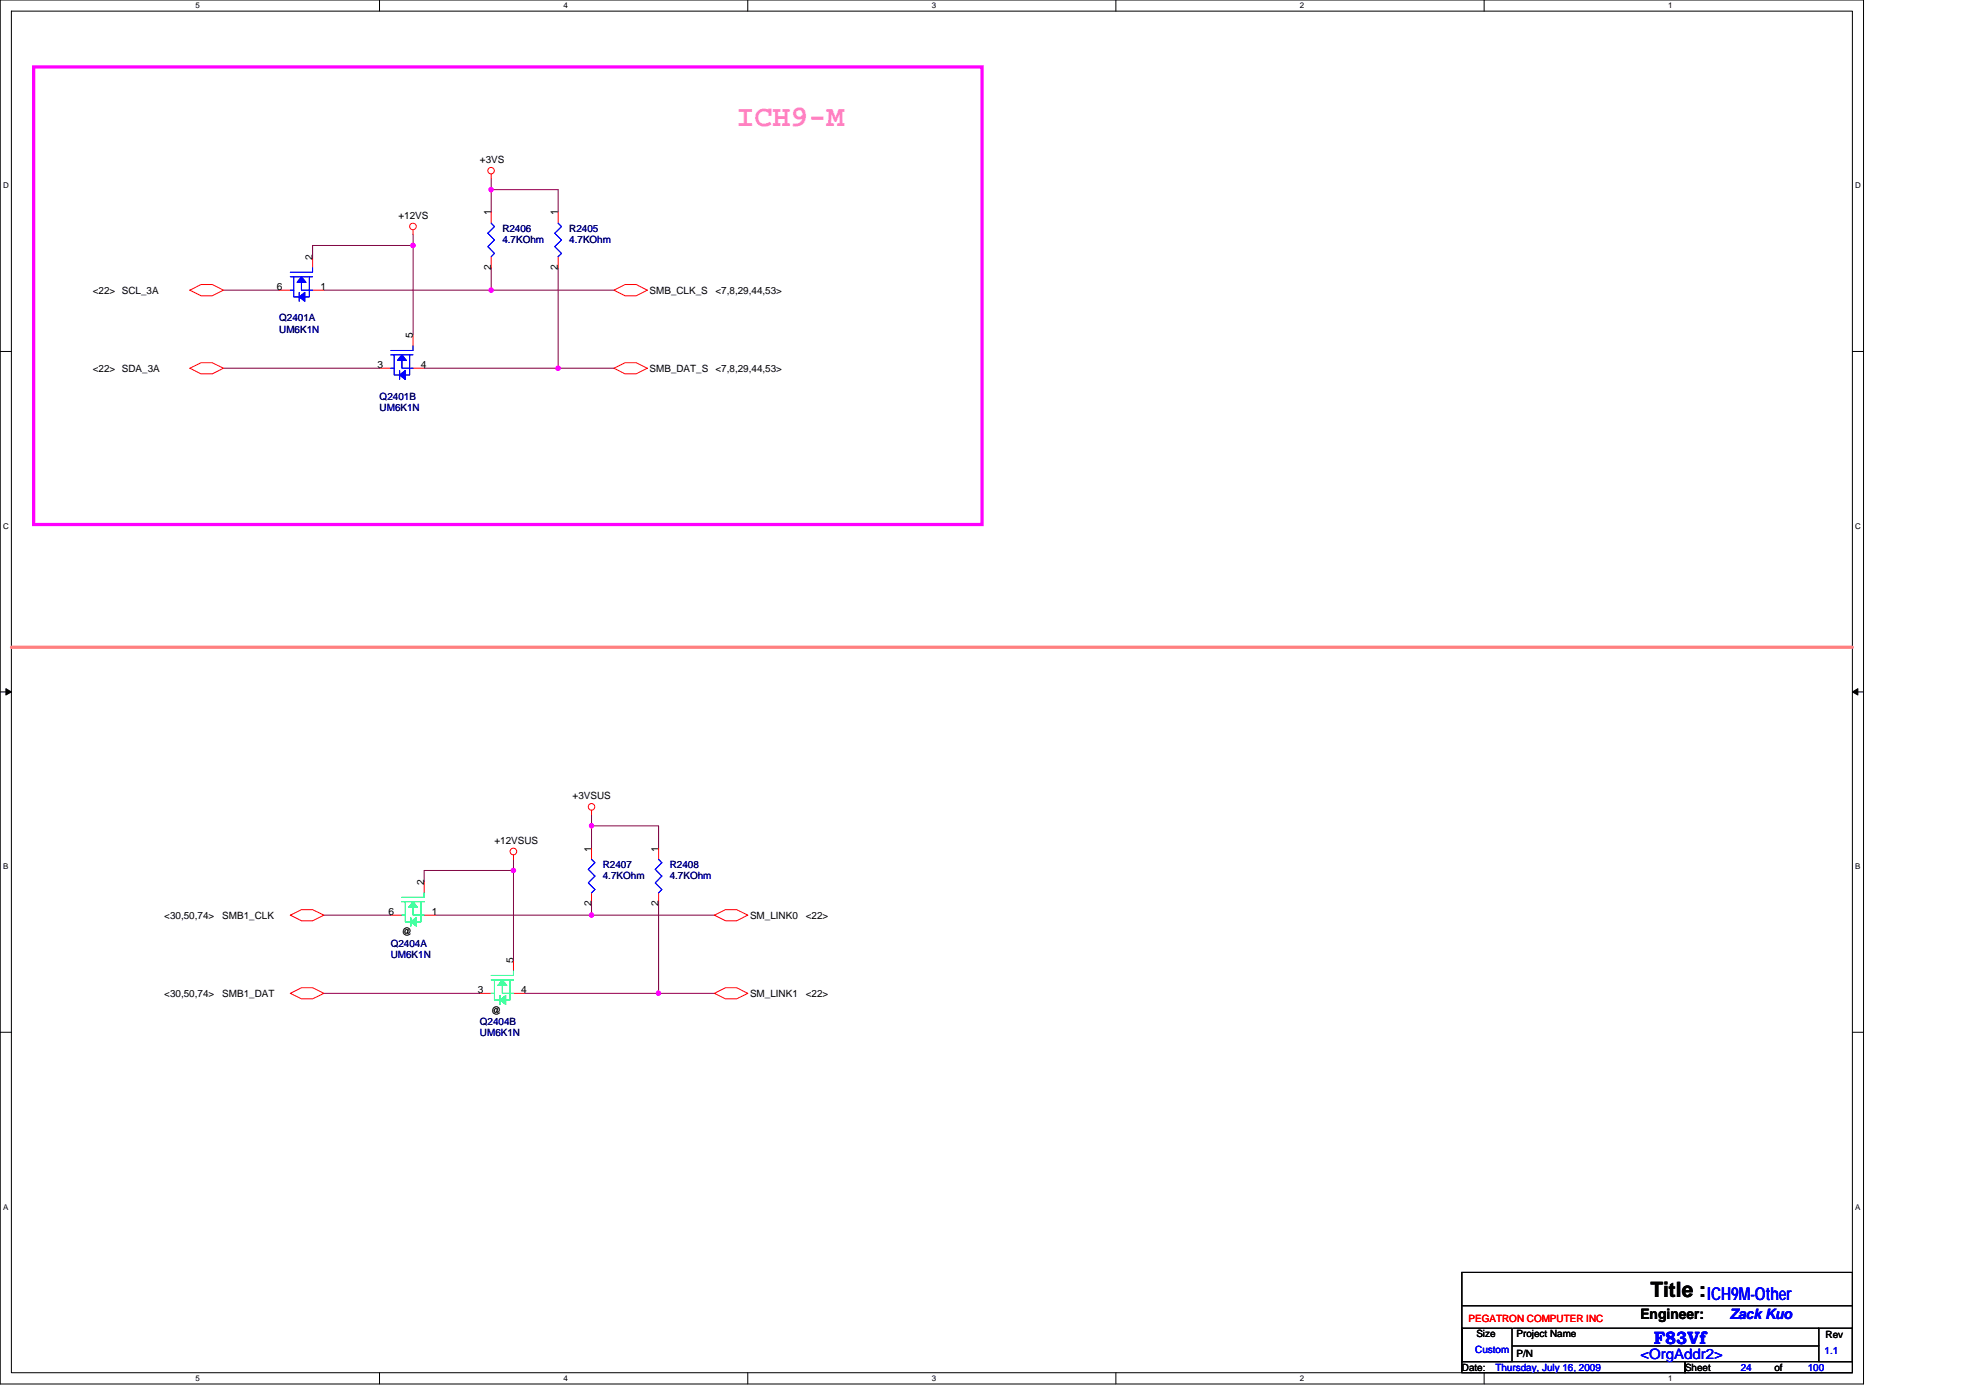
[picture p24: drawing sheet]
<svg xmlns="http://www.w3.org/2000/svg" width="297mm" height="210mm" viewBox="0 0 297 210" stroke-linecap="round" stroke-linejoin="round" font-family="sans-serif">
<defs><g id="words">
<text font-size="4.5" fill="#ff80c0" x="110.7" y="18.9">ICH9-M</text>
<text font-size="3.2" x="248" y="194.9">Title :</text>
<g font-size="2.7" fill="#00f">
<text x="256.5" y="195.3">ICH9M-Other</text>
<text x="248.5" y="201.8">F83Vf</text>
</g>
<text font-size="2.2" x="246.5" y="198.1">Engineer:</text>
<g font-size="2.2" fill="#00f">
<text x="259.9" y="198.1">Zack Kuo</text>
<text x="246.5" y="204.1">&lt;OrgAddr2&gt;</text>
</g>
<g font-size="1.5">
<text x="72.1" y="24.5">+3VS</text>
<text x="59.9" y="32.9">+12VS</text>
<text x="73.8" y="32.4" transform="rotate(-90 73.8 32.4)">1</text>
<text x="83.8" y="32.4" transform="rotate(-90 83.8 32.4)">1</text>
<text x="46.9" y="39.1" transform="rotate(-90 46.9 39.1)">2</text>
<text x="73.8" y="40.6" transform="rotate(-90 73.8 40.6)">2</text>
<text x="83.8" y="40.6" transform="rotate(-90 83.8 40.6)">2</text>
<text x="13.9" y="44.1">&lt;22&gt; SCL_3A</text>
<text x="41.6" y="43.6">6</text>
<text x="48.1" y="43.6">1</text>
<text x="97.6" y="44.1">SMB_CLK_S</text>
<text x="107.5" y="44.1">&lt;7,8,29,44,53&gt;</text>
<text x="62" y="50.8" transform="rotate(-90 62 50.8)">5</text>
<text x="13.9" y="55.8">&lt;22&gt; SDA_3A</text>
<text x="56.7" y="55.3">3</text>
<text x="63.2" y="55.3">4</text>
<text x="97.6" y="55.8">SMB_DAT_S</text>
<text x="107.5" y="55.8">&lt;7,8,29,44,53&gt;</text>
<text x="86" y="120">+3VSUS</text>
<text x="74.3" y="126.7">+12VSUS</text>
<text x="88.9" y="127.9" transform="rotate(-90 88.9 127.9)">1</text>
<text x="98.9" y="127.9" transform="rotate(-90 98.9 127.9)">1</text>
<text x="24.7" y="138">&lt;30,50,74&gt;</text>
<text x="33.4" y="138">SMB1_CLK</text>
<text x="58.4" y="137.4">6</text>
<text x="63.7" y="132.9" transform="rotate(-90 63.7 132.9)">2</text>
<text x="64.9" y="137.4">1</text>
<text x="88.9" y="136.1" transform="rotate(-90 88.9 136.1)">2</text>
<text x="98.9" y="136.1" transform="rotate(-90 98.9 136.1)">2</text>
<text x="112.7" y="138">SM_LINK0</text>
<text x="121.1" y="138">&lt;22&gt;</text>
<text x="60.4" y="140.5">@</text>
<text x="24.7" y="149.7">&lt;30,50,74&gt;</text>
<text x="33.4" y="149.7">SMB1_DAT</text>
<text x="71.8" y="149.2">3</text>
<text x="77.1" y="144.7" transform="rotate(-90 77.1 144.7)">5</text>
<text x="78.3" y="149.2">4</text>
<text x="112.7" y="149.7">SM_LINK1</text>
<text x="121.1" y="149.7">&lt;22&gt;</text>
<text x="73.8" y="152.2">@</text>
<text x="221.8" y="200.9">Size</text>
<text x="227.9" y="200.9">Project Name</text>
<text x="227.9" y="203.9">P/N</text>
<text x="274.3" y="201">Rev</text>
<text x="219.6" y="205.9">Date:</text>
<text x="253.2" y="205.9">Sheet</text>
<text x="266.6" y="205.9">of</text>
</g>
<g font-size="1.5" fill="#000080">
<text x="75.5" y="34.9">R2406</text>
<text x="85.5" y="34.9">R2405</text>
<text x="75.5" y="36.6">4.7KOhm</text>
<text x="85.5" y="36.6">4.7KOhm</text>
<text x="41.9" y="48.3">Q2401A</text>
<text x="41.9" y="50">UM6K1N</text>
<text x="57" y="60">Q2401B</text>
<text x="57" y="61.7">UM6K1N</text>
<text x="90.6" y="130.4">R2407</text>
<text x="100.6" y="130.4">R2408</text>
<text x="90.6" y="132.1">4.7KOhm</text>
<text x="100.6" y="132.1">4.7KOhm</text>
<text x="58.7" y="142.2">Q2404A</text>
<text x="58.7" y="143.8">UM6K1N</text>
<text x="72.1" y="153.9">Q2404B</text>
<text x="72.1" y="155.6">UM6K1N</text>
</g>
<text font-size="1.5" fill="#f00" x="220.7" y="198.5">PEGATRON COMPUTER INC</text>
<g font-size="1.5" fill="#00f">
<text x="221.7" y="203.2">Custom</text>
<text x="274.1" y="203.3">1.1</text>
<text x="224.7" y="205.9">Thursday, July 16, 2009</text>
<text x="261.6" y="205.9">24</text>
<text x="271.6" y="205.9">100</text>
</g>
<g font-size="1.2">
<text x="29.4" y="1.3">5</text>
<text x="84.7" y="1.3">4</text>
<text x="140" y="1.3">3</text>
<text x="195.3" y="1.3">2</text>
<text x="250.6" y="1.3">1</text>
<text x=".5" y="28.3">D</text>
<text x="278.7" y="28.3">D</text>
<text x=".5" y="79.4">C</text>
<text x="278.7" y="79.4">C</text>
<text x=".5" y="130.6">B</text>
<text x="278.7" y="130.6">B</text>
<text x=".5" y="181.7">A</text>
<text x="278.7" y="181.7">A</text>
<text x="29.4" y="207.5">5</text>
<text x="84.7" y="207.5">4</text>
<text x="140" y="207.5">3</text>
<text x="195.3" y="207.5">2</text>
<text x="250.6" y="207.5">1</text>
</g>
</g></defs>
<path d="M0 0h280v207.9h-280zM1.7 1.7h276.6v204.5h-276.6z" fill="none" stroke="#000" stroke-width=".15"/>
<g fill="#fff">
<path d="M29.4 .2h.6v1.3h-.6z"/>
<path d="M29.4 206.4h.6v1.3h-.6z"/>
</g>
<path d="M57 0v1.7M57 206.2v1.7" fill="none" stroke="#000" stroke-width=".15"/>
<g fill="#fff">
<path d="M84.7 .2h.6v1.3h-.6z"/>
<path d="M84.7 206.4h.6v1.3h-.6z"/>
</g>
<path d="M112.3 0v1.7M112.3 206.2v1.7" fill="none" stroke="#000" stroke-width=".15"/>
<g fill="#fff">
<path d="M140 .2h.6v1.3h-.6z"/>
<path d="M140 206.4h.6v1.3h-.6z"/>
</g>
<path d="M167.7 0v1.7M167.7 206.2v1.7" fill="none" stroke="#000" stroke-width=".15"/>
<g fill="#fff">
<path d="M195.3 .2h.7v1.3h-.7z"/>
<path d="M195.3 206.4h.7v1.3h-.7z"/>
</g>
<path d="M223 0v1.7M223 206.2v1.7" fill="none" stroke="#000" stroke-width=".15"/>
<g fill="#fff">
<path d="M250.6 .2h.7v1.3h-.7z"/>
<path d="M250.6 206.4h.7v1.3h-.7z"/>
<path d="M.5 27.2h.8v1.4h-.8z"/>
<path d="M278.7 27.2h.9v1.4h-.9z"/>
<path d="M.5 78.3h.8v1.4h-.8z"/>
<path d="M278.7 78.3h.9v1.4h-.9z"/>
</g>
<path d="M0 52.8h1.7M278.3 52.8h1.7" fill="none" stroke="#000" stroke-width=".15"/>
<g fill="#fff">
<path d="M.5 129.5h.7v1.3h-.7z"/>
<path d="M278.7 129.5h.8v1.3h-.8z"/>
</g>
<path d="M0 103.9h1.7M278.3 103.9h1.7" fill="none" stroke="#000" stroke-width=".15"/>
<path d="M.9 103.4l.8 .5-.8 .5zM278.3 103.9l.8-.5v1z" fill="#000" stroke="#000" stroke-width=".15"/>
<g fill="#fff">
<path d="M.5 180.6h.7v1.3h-.7z"/>
<path d="M278.7 180.6h.8v1.3h-.8z"/>
</g>
<path d="M0 155h1.7M278.3 155h1.7M219.6 196.1h58.7M219.6 191.1h58.7v13.4h-58.7zM219.6 199.5h7.6v5h-7.6zM227.3 199.5h46M273.3 199.5h5v5h-5zM219.6 204.5h33.6v1.7h-33.6zM227.2 202.2h46.1M253.2 204.5h25.1v1.7h-25.1z" fill="none" stroke="#000" stroke-width=".15"/>
<g fill="none" stroke="#800040" stroke-width=".15">
<path d="M62.1 36.9h-15.1v1.6M62.1 36.9v13.4M62.1 35.2v1.7M73.8 26.8v1.7M73.8 28.5v3.4M73.8 28.5h10.1v3.4M33.6 55.3h23.4M33.6 43.6h8.3M48.7 43.6h25.1M63.7 55.3h20.2M73.8 40.2v3.4M73.8 43.6h18.4"/>
<path d="M83.9 40.2v15.1M83.9 55.3h8.3M48.7 137.5h10M65.4 137.5h23.5M77.1 130.7h-13.4v1.7M77.1 129.1v1.6M77.1 130.7v13.5M88.9 124.1h10.1v3.3M88.9 135.8v1.7M88.9 122.4v1.7M88.9 124.1v3.3M88.9 137.5h18.4"/>
<path d="M99 135.8v13.4M48.7 149.2h23.4M78.8 149.2h20.2M99 149.2h8.3"/>
</g>
<g fill="#f0f" stroke="#f0f" stroke-width=".15">
<circle cx="83.8" cy="55.3" r=".33"/>
<circle cx="62" cy="36.9" r=".33"/>
<circle cx="73.8" cy="43.6" r=".32"/>
<circle cx="77.1" cy="130.7" r=".33"/>
<circle cx="88.9" cy="137.4" r=".32"/>
<circle cx="73.8" cy="28.5" r=".32"/>
<circle cx="98.9" cy="149.2" r=".32"/>
<circle cx="88.9" cy="124" r=".32"/>
</g>
<g fill="none" stroke="#f00" stroke-width=".15">
<path d="M47 38.5v1.7M62.1 34.5v.7M73.8 26.1v.7M73.8 31.9v1.6M73.8 38.5v1.7M83.9 31.9v1.6M83.9 38.5v1.7M28.5 55.3l1.7-.8h1.7l1.7 .8-1.7 .9h-1.7zM28.5 43.6l1.7-.9h1.7l1.7 .9-1.7 .8h-1.7zM41.9 43.6h1.7M47 43.6h1.7M57 55.3h1.7"/>
<path d="M62.1 50.3v1.7M62.1 55.3h1.6M92.2 55.3l1.7-.8h1.7l1.7 .8-1.7 .9h-1.7zM92.2 43.6l1.7-.9h1.7l1.7 .9-1.7 .8h-1.7zM43.6 137.5l1.7-.9h1.7l1.7 .9-1.7 .8h-1.7zM58.7 137.5h1.7M63.7 132.4v1.7M63.7 137.5h1.7M77.1 128.4v.7M88.9 121.7v.7M88.9 127.4v1.7M88.9 134.1v1.7"/>
<path d="M99 127.4v1.7M99 134.1v1.7M107.3 137.5l1.7-.9h1.7l1.6 .9-1.6 .8h-1.7zM43.6 149.2l1.7-.8h1.7l1.7 .8-1.7 .8h-1.7zM72.1 149.2h1.7M77.1 144.2v1.6M77.1 149.2h1.7M107.3 149.2l1.7-.8h1.7l1.6 .8-1.6 .8h-1.7z"/>
<circle cx="62" cy="34" r=".49"/>
<circle cx="73.8" cy="25.6" r=".49"/>
<circle cx="77.1" cy="127.9" r=".5"/>
<circle cx="88.9" cy="121.2" r=".49"/>
</g>
<path d="M1.7 97.2h276.6" fill="none" stroke="#ff8080" stroke-width=".49"/>
<path d="M5.1 10.1h142.4v68.7h-142.4z" fill="none" stroke="#f0f" stroke-width=".49"/>
<g fill="none" stroke="#00f" stroke-width=".15">
<path d="M73.8 33.5l.5 .5-1 1 1 1-1 1 1 1.1-.5 .4M83.9 33.5l.5 .5-1 1 1 1-1 1 1 1.1-.5 .4M43.6 41.6h3.4M43.6 43.6h.5M44.1 41.6v2M44.1 43.6v1h.9M45 43.9v1.4M45.3 42.4v1.2h1.7M46.5 41.6v3h-.7M47 40.2v.7h-3.4M58.7 53.3h3.4M58.7 55.3h.5"/>
<path d="M59.2 55.3v1h.8M59.2 53.3v2M60 55.6v1.4M60.4 54.1v1.2h1.7M61.5 53.3v3h-.6M62.1 52v.6h-3.4M88.9 129.1l.5 .5-1 1 1 1-1 1 1 1-.5 .5M99 129.1l.4 .5-1 1 1 1-1 1 1 1-.4 .5"/>
</g>
<g fill="none" stroke="#00ff80" stroke-width=".15">
<path d="M60.4 137.5h.5M60.4 135.4h3.3M60.9 135.4v2.1M60.9 137.5v1h.8M61.7 137.8v1.3M62.1 136.3v1.2h1.6M63.2 135.4v3.1h-.6M63.7 134.1v.7h-3.3M73.8 147.2h3.3M73.8 149.2h.5M74.3 147.2v2M74.3 149.2v1h.8"/>
<path d="M75.1 149.5v1.4M75.5 148v1.2h1.6M76.6 147.2v3h-.6M77.1 145.8v.7h-3.3"/>
</g>
<g fill="#00ff80" stroke="#00ff80" stroke-width=".15">
<path d="M62.1 135.4l.6 .9h-1.3z" fill-rule="evenodd"/>
<path d="M61.7 138.5l.9-.7v1.3z" fill-rule="evenodd"/>
<path d="M62.1 135.4l.6 .9h-1.3z" fill-rule="evenodd"/>
<path d="M61.7 138.5l.9-.7v1.3z" fill-rule="evenodd"/>
<path d="M75.5 147.2l.6 .8h-1.3z" fill-rule="evenodd"/>
<path d="M75.1 150.2l.9-.7v1.4z" fill-rule="evenodd"/>
<path d="M75.5 147.2l.6 .8h-1.3z" fill-rule="evenodd"/>
<path d="M75.1 150.2l.9-.7v1.4z" fill-rule="evenodd"/>
</g>
<g fill="#00f" stroke="#00f" stroke-width=".15">
<path d="M45.3 41.6l.7 .8h-1.4z" fill-rule="evenodd"/>
<path d="M45 44.6l.8-.7v1.4z" fill-rule="evenodd"/>
<path d="M45.3 41.6l.7 .8h-1.4z" fill-rule="evenodd"/>
<path d="M45 44.6l.8-.7v1.4z" fill-rule="evenodd"/>
<path d="M60.4 53.3l.7 .8h-1.4z" fill-rule="evenodd"/>
<path d="M60 56.3l.9-.7v1.4z" fill-rule="evenodd"/>
<path d="M60.4 53.3l.7 .8h-1.4z" fill-rule="evenodd"/>
<path d="M60 56.3l.9-.7v1.4z" fill-rule="evenodd"/>
</g>
<use href="#words"/>
</svg>
